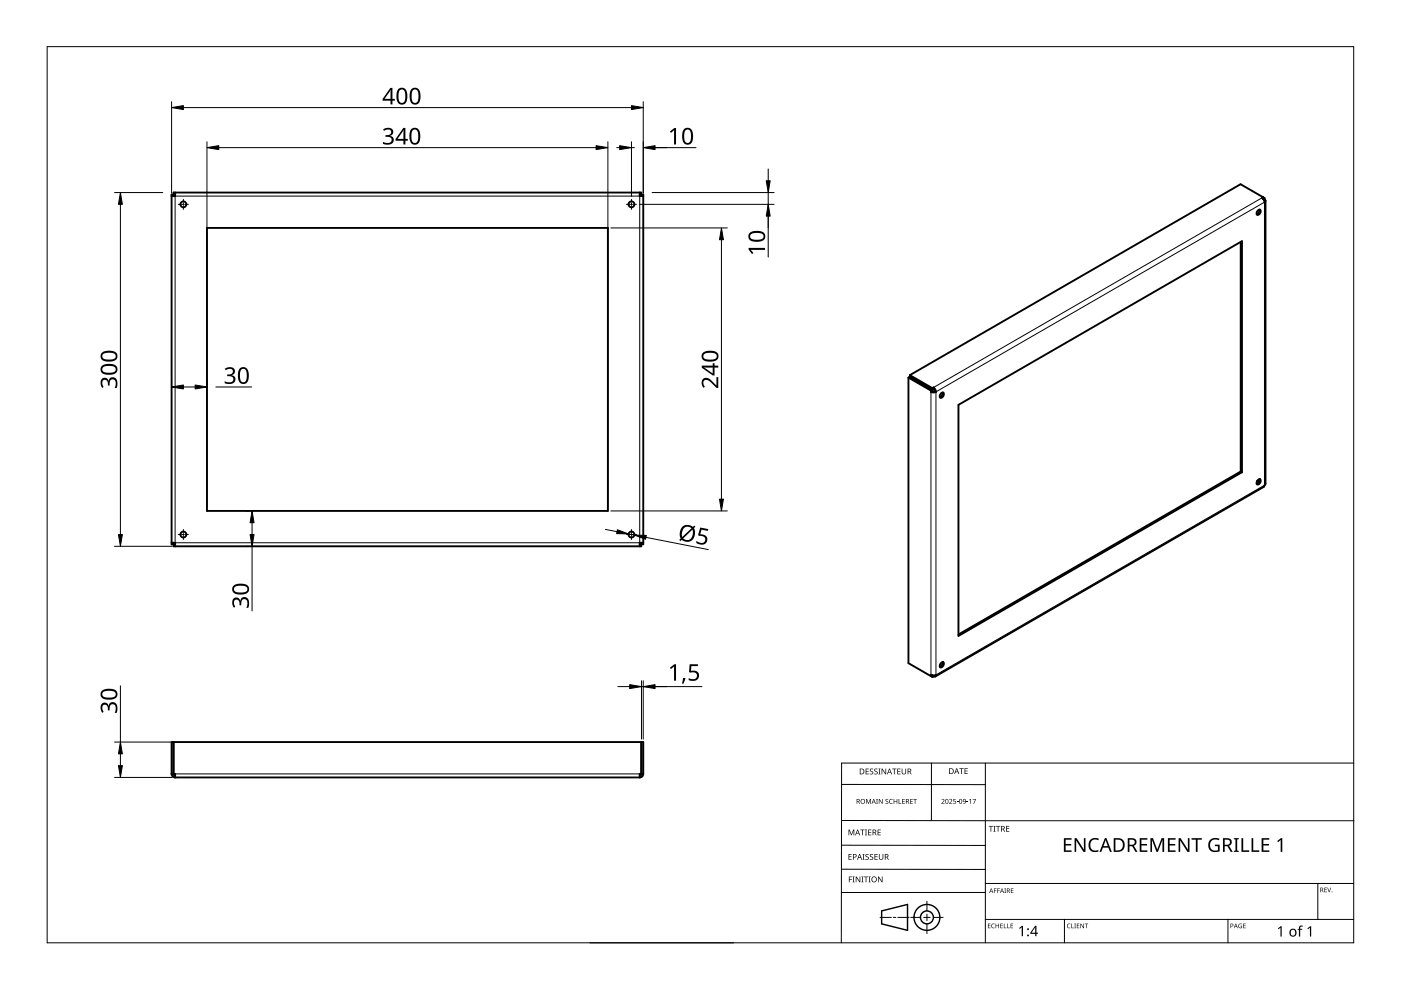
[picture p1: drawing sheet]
<svg xmlns="http://www.w3.org/2000/svg" width="297mm" height="210mm" viewBox="0 0 297 210" stroke-linecap="round" stroke-linejoin="round" font-family="sans-serif">
<g fill="none" stroke="#000" stroke-width=".4">
<path d="M36.8 41.6v-.3h-.4v74.1h.4v-.3M37.1 41.2h-.3v-.4h99.2v.4h-.4M37.1 40.8v.8h-.7M43.9 48.3h85v60h-85zM135.6 40.8v.8h.8M136 41.6v-.3h.4v74.1h-.4v-.3M263.1 51.3v48.7M266.7 44.6l.5-.1a.72 .72 0 0 1-.7 1.1 .7 .7 0 0 1 .2-1zM267 44.4l-.1 .6-.5 .4M267.8 42.1v-.3l-.2 .1 .3 .4 .2 .6 .2-.3-.2-.3M267.8 42.1h.1M267.8 42.1v.1"/>
<path d="M268.1 42.3h-.2M268.1 42v.3M268.1 42l-.3 .1M268.1 42l-5.1-2.9-70.1 40.4M268.3 42.6v60l-.2 .5-69.8 40.3M192.9 79.5l4.8 2.8M192.9 79.5v.3l4.8 2.8M192.6 80.1l.3-.2 4.7 2.8M192.6 80.1l4.8 2.7M192.6 80.1v60.5l5.1 2.9M197.4 82.8v.3M197.4 83.1l.5 .1 .5-.1"/>
<path d="M197.6 82.7v.2M197.6 82.7l-.2 .1M197.6 82.9l-.2 .2M197.7 82.3v.3M197.9 82.2v.3M197.9 82.5l-.2 .1M197.9 82.2l-.2 .1M197.9 82.2l.4 .4 .1 .5M197.9 82.5l.3 .4M198.2 82.9h-.6M198.2 82.9l.2 .2M199.6 83.4l.4-.1a.72 .72 0 0 1-.6 1 .7 .7 0 0 1 .2-.9z"/>
<path d="M199.8 83.2l-.1 .6-.4 .4M203.2 85.8l60.1-34.7v49l-60.1 34.7zM263.1 100l-59.9 34.5M263.1 100l.2 .1M36.4 115.1h.7v.7M37.1 115.5h-.3v.3h99.2v-.3h-.4M136.4 115.1h-.8v.7M266.5 102l.4 .2M266.6 102l.3 .2M266.7 101.7l.5-.1a.72 .72 0 0 1-.7 1.1 .7 .7 0 0 1 .2-1zM267 101.6l-.1 .6-.5 .4M36.8 157.3v6.8l.3 .4"/>
<path d="M36.8 157.3v6.8M136 157.3v6.8M136 157.3v6.8l-.4 .4M197.6 143.2l-.2 .2v-.3l.5 .1 .5-.1-.1 .3h-.4M197.6 143.2h.1M197.6 143.2l.1 .3M197.7 143.2h.1M197.9 143.4l-.2 .1M197.9 143.2v.2M199.6 140.5l.4-.1a.72 .72 0 0 1-.6 1.1 .7 .7 0 0 1 .2-1zM199.8 140.4l-.1 .6-.4 .4M36.4 164.1a.75 .75 0 0 0 .7 .7"/>
<path d="M36.4 164.1v-6.8h100v6.8M36.4 164.1h.7v.7M37.1 164.8h98.5M136.4 164.1a.75 .75 0 0 1-.8 .7M136.4 164.1h-.8v.7"/>
<circle cx="38.9" cy="43.3" r=".63"/>
<circle cx="133.9" cy="43.3" r=".63"/>
<circle cx="38.9" cy="113.3" r=".63"/>
<circle cx="133.9" cy="113.3" r=".63"/>
</g>
<path d="M37.1 41.6h98.5v73.5h-98.5zM267.6 41.9l-69.7 40.3M197.4 83.1v60M198.4 83.1l69.7-40.2v60l-69.7 40.2zM37.1 164.1h98.5" fill="none" stroke="#000" stroke-width=".21"/>
<path d="M10 9.9h277v190h-277z" fill="none" stroke="#000" stroke-width=".21"/>
<g fill="none" stroke="#000" stroke-width=".21">
<path d="M178.4 179.2l30.5 .1M178.4 166.3l30.5 .1M178.5 174h108.6M197.5 161.8v12.2M208.9 161.8v38.1M287 161.8h-108.6v38.1M125.1 199.9h30.5M178.4 184.3h30.5M186.6 194.5h2.4M189.4 194.5h.5M190.4 194.5h2.4M193.1 194.5h2.1"/>
<path d="M195.8 194.5h1.4M196.5 191.1v2M196.5 193.8v1.4M196.5 195.9v2M197.9 194.5h2.1M208.9 189.2h-30.5M208.9 187.3h78.1M208.9 194.9h78.1M225.7 194.9v5M260.4 194.9v5M279.4 187.3v7.6"/>
</g>
<g fill="none" stroke="#000" stroke-width=".3">
<path d="M186.9 193.1l5.5-1.3v5.5l-5.5-1.4z"/>
<circle cx="196.5" cy="194.5" r="1.37"/>
<circle cx="196.5" cy="194.5" r="2.74"/>
</g>
<g fill="#000">
<path d="M179.9 175.9h.2l.4 1 .4-1h.2v1.2h-.1v-1.1l-.4 1.1h-.2l-.4-1.1 .1 1.1h-.2zM182.4 175.9h.9v.1h-.4v1.1h-.1v-1.1h-.4zM183.4 175.9h.4l-.1 .1v1l.1 .1h-.4l.1-.1v-1zM183.6 169.4h.2l.3 .8 .4-.8h.2v1h-.2v-.9l-.4 .9-.4-.9 .1 .9h-.2zM183.5 163h.7v.1h-.5v.4h.5v.1h-.5v.4h.5v.2h-.7zM184.1 175.9h.6v.1h-.5v.4h.5v.1h-.5v.5h.5v.1h-.6zM184.5 163.1l.4-.2 .2 .1v.1a.25 .25 0 0 0-.4-.1 .25 .25 0 0 0 0 .4 .4 .4 0 0 1 .5 .3 .4 .4 0 0 1-.3 .5 .4 .4 0 0 1-.5-.2h.1a.27 .27 0 0 0 .4 .1 .27 .27 0 0 0-.1-.4l-.3-.3zM185.4 163.1l.4-.2 .3 .1-.1 .1a.25 .25 0 0 0-.4-.1 .25 .25 0 0 0 0 .4 .4 .4 0 0 1 .5 .3 .4 .4 0 0 1-.3 .5 .4 .4 0 0 1-.5-.2h.1a.27 .27 0 0 0 .4 .1 .27 .27 0 0 0 0-.4l-.4-.3zM185.8 169.4h.3l-.1 .1v.8l.1 .1h-.3l.1-.1zM186.2 163h.5l-.2 .1v1l.2 .1h-.5l.2-.1v-1zM186.1 175.9h.6v.1h-.5v.4h.5v.1h-.5v.5h.5v.1h-.6zM186.3 169.4h.2l.5 .8v-.8h.1v1h-.1l-.6-.8v.8h-.1z"/>
<path d="M186.9 163h.2l.6 1v-1h.2v1.2h-.2l-.6-1v1h-.2zM187.8 169.5l.3-.1h.2v.2a.25 .25 0 0 0-.3-.1 .25 .25 0 0 0-.1 .3 .25 .25 0 0 0 .3 .1 .32 .32 0 0 1 0 .5 .32 .32 0 0 1-.5-.1 .25 .25 0 0 0 .4 .1 .25 .25 0 0 0 0-.4l-.3-.2zM188.6 169.5l.4-.1h.3l-.1 .2a.41 .41 0 0 0-.6 .3 .41 .41 0 0 0 .6 .4 .48 .48 0 0 1-.6-.1 .48 .48 0 0 1 0-.7zM189.1 163h1v.1h-.4v1.1h-.2v-1.1h-.4zM189.5 169.4h.1v.4h.5v-.4h.1v1h-.1v-.5h-.5v.5h-.1zM190.5 169.4h.2v.9h.4v.1h-.6zM190.2 163h.7v.1h-.5v.4h.5v.1h-.5v.4h.5v.2h-.7zM191.3 169.4h.5v.1h-.4v.3h.4v.1h-.4v.4h.4v.1h-.5zM191.2 163h.1v.8a.32 .32 0 0 0 .3 .3 .32 .32 0 0 0 .4-.4v-.7h.1v.7a.47 .47 0 0 1-.5 .5 .47 .47 0 0 1-.4-.5zM193 169.4h.5v.1h-.4v.3h.4v.1h-.4v.4h.4v.1h-.5zM193.6 169.4h.8v.1h-.3v.9h-.2v-.9h-.3zM199.6 169.5a.37 .37 0 0 1 .6 0 .37 .37 0 0 1-.2 .6l-.2 .2h.5v.1h-.7l.3-.4a.27 .27 0 0 0 .2-.3 .27 .27 0 0 0-.4-.1z"/>
<path d="M201.2 169.5a.37 .37 0 0 1 .6 0 .37 .37 0 0 1-.2 .6l-.2 .2h.5v.1h-.7l.3-.4a.27 .27 0 0 0 .3-.3 .27 .27 0 0 0-.5-.1zM202.1 169.4h.5v.1h-.4v.3a.34 .34 0 0 1 .5 .2 .34 .34 0 0 1-.2 .4 .34 .34 0 0 1-.4-.1 .29 .29 0 0 0 .4 0 .29 .29 0 0 0 0-.4 .29 .29 0 0 0-.4 0zM202.9 170l.3 .1zM203.4 162.9h.9v.1h-.4v1.1h-.1v-1.1h-.4zM204.9 170l.4 .1zM204.5 162.9h.7v.1h-.5v.4h.4v.1h-.4v.5h.5v.1h-.7zM205.5 169.6l.4-.2v1h-.2v-.9zM206.2 169.4h.7l-.4 1h-.1l.4-.9h-.6zM209.6 175.1h.9v.2h-.3v1h-.2v-1h-.4zM210.6 175.1h.5l-.2 .1v1l.2 .1h-.5l.2-.1v-1zM211.2 175.1h.9v.2h-.4v1h-.2v-1h-.3zM213.3 175.1h.7v.2h-.5v.3h.5v.2h-.5v.4h.5v.1h-.7z"/>
<path d="M231.2 178.1a1.63 1.63 0 0 1 1.8-.3l-.2 .3a1.14 1.14 0 0 0-1.4 .2 1.14 1.14 0 0 0-.2 1.4 1.11 1.11 0 0 0 1.7 .5v.3a1.52 1.52 0 0 1-1.9-.5 1.52 1.52 0 0 1 .2-1.9zM256.6 178.1a1.87 1.87 0 0 1 2-.3l-.2 .4a1.2 1.2 0 0 0-1.8 .9 1.2 1.2 0 0 0 1.6 1.2v-.9h-.6v-.3h1v1.4a1.59 1.59 0 0 1-2.4-.8v-.2a1.66 1.66 0 0 1 .4-1.4zM180 185.8h.7v.2h-.6v.4h.5v.1h-.5v.6h-.1zM179.9 181.1h.7v.1h-.5v.4h.4v.1h-.4v.5h.5v.1h-.7zM180.8 185.8h.4l-.1 .2v.9l.1 .2h-.4l.1-.2v-.9zM181.4 185.8h.2l.7 1.1v-1.1h.1v1.3h-.2l-.6-1v1h-.2zM182.6 185.8h.5l-.2 .2v.9l.2 .2h-.5l.2-.2v-.9zM182.9 181.1h.4l-.1 .1v1l.1 .1h-.4l.1-.1v-1zM183.2 185.8h.9v.2h-.4v1.1h-.2v-1.1h-.3zM183.5 181.2l.5-.1h.2v.2a.25 .25 0 0 0-.4-.1 .25 .25 0 0 0 0 .4 .4 .4 0 0 1 .4 .3 .4 .4 0 0 1-.2 .4 .4 .4 0 0 1-.5-.2 .27 .27 0 0 0 .5 .1 .27 .27 0 0 0-.1-.4l-.4-.3zM184.2 185.8h.4l-.1 .2v.9l.1 .2h-.4l.1-.2v-.9zM184.5 181.2l.4-.1h.2v.2a.25 .25 0 0 0-.4-.1 .25 .25 0 0 0 0 .4 .4 .4 0 0 1 .5 .3 .4 .4 0 0 1-.3 .4 .4 .4 0 0 1-.5-.2h.1a.27 .27 0 0 0 .4 .1 .27 .27 0 0 0-.1-.4l-.3-.3z"/>
<path d="M185.4 181.1h.7v.1h-.5v.4h.5v.1h-.5v.5h.5v.1h-.7zM186.2 185.8h.1l.7 1.1v-1.1h.1v1.3h-.2l-.6-1v1h-.1zM186.3 181.1h.2v.8a.32 .32 0 0 0 .3 .3 .32 .32 0 0 0 .3-.3v-.8h.2v.8a.47 .47 0 0 1-.5 .4 .47 .47 0 0 1-.5-.4zM209.5 195.8h.5l-.4 .1v.3h.4l-.4 .1v.4l.4 .1h-.5zM210.3 196l.3-.2 .3 .1v.1a.39 .39 0 0 0-.6 .3 .39 .39 0 0 0 .6 .4 .46 .46 0 0 1-.7-.1 .46 .46 0 0 1 .1-.6zM210.7 188.4h.6l-.4 .1v.3h.4l-.4 .1v.4h-.2zM211.4 188.4h.6l-.4 .1v.3h.4l-.4 .1v.4h-.2zM211.1 195.8h.1v.4h.5v-.4h.1v1h-.1v-.5h-.5v.5h-.1zM212.1 195.8h.5l-.4 .1v.3h.4l-.4 .1v.4l.4 .1h-.5zM212.8 195.8h.2v.9l.4 .1h-.6zM212.9 188.4h.4l-.1 .1 .1 .8h-.4l.2-.1zM213.6 195.8h.1v.9l.4 .1h-.5z"/>
<path d="M214.3 195.8h.5l-.4 .1v.3h.4l-.4 .1v.4l.4 .1h-.5zM214.3 188.4h.6l-.5 .1v.3h.4l-.4 .1v.3l.5 .1h-.6zM216.1 196.8l.6-.5h.2v2.2h-.3v-1.9l-.4 .3zM226.3 196l.4-.2 .3 .1-.1 .1a.39 .39 0 0 0-.6 .3 .39 .39 0 0 0 .6 .4 .46 .46 0 0 1-.6-.1 .46 .46 0 0 1 0-.6zM227.1 195.8h.2v.9l.4 .1h-.6zM225.6 177.7h1.6v.3h-1.3v.9h1.2v.4h-1.2v1h1.3v.3h-1.6zM227.8 195.8h.3l-.1 .1 .1 .9h-.3l.1-.1zM228.3 195.8h.5l-.4 .1v.3h.4l-.4 .1v.4l.4 .1h-.5zM229.1 195.8h.1l.5 .8v-.8h.1v1h-.1l-.5-.8v.8h-.1zM227.8 177.7h.5l1.5 2.4v-2.4h.3v2.9h-.4l-1.5-2.4v2.4h-.4zM230 195.8h.7l-.3 .1v.9h-.1v-.9zM241.6 177.7h1.7v.3h-1.3v.9h1.2v.4h-1.2v1h1.3v.3h-1.7z"/>
<path d="M243.9 177.7h.6l.9 2.4 .9-2.4h.5v2.9h-.3v-2.5l-1 2.5h-.3l-1-2.5 .1 2.5h-.4zM247.6 177.7h1.6v.3h-1.2v.9h1.2v.4h-1.2v1h1.2v.3h-1.6zM249.9 177.7h.4l1.6 2.4v-2.4h.3v2.9h-.4l-1.6-2.4v2.4h-.3zM252.6 177.7h2.2v.3h-.9v2.6h-.4v-2.6h-.9zM261.6 177.7h1v.2l-.3 .1v2.3l.3 .1v.2h-1v-.2l.3-.1v-2.3l-.3-.1zM262.7 196l.6-.1-.1 .1a.4 .4 0 0 0-.5 .3 .4 .4 0 0 0 .5 .4v-.3l-.2-.1h.3v.5a.53 .53 0 0 1-.7-.1 .53 .53 0 0 1 .1-.7zM263.2 177.7h.4v2.6h1.3v.3h-1.7zM263.6 195.8h.5l-.4 .1v.3h.4l-.4 .1v.4l.4 .1h-.5zM265.4 177.7h.3v2.6h1.3v.3h-1.6zM267.5 177.7h1.6v.3h-1.2v.9h1.1v.4h-1.1v1h1.2v.3h-1.6zM270.9 196.8l.6-.4h.2v2.2h-.2v-1.9l-.4 .3zM270.8 178.3l.8-.6h.3v2.9h-.4v-2.5l-.5 .5z"/>
<path d="M275.5 196.4l.7-.1v.2h-.4l-.1 .2v.2h.4v.2h-.4v1.5h-.3v-1.5h-.3l.3-.2zM277.2 196.8l.6-.4h.2v2.2h-.3v-1.9l-.4 .3zM280.8 188.2h.5l-.4 .1v.3h.4l-.4 .1v.4l.4 .1h-.5zM281.4 188.2h.1l.3 .8 .3-.8h.1l-.3 1h-.1z"/>
<path d="M181.6 169.4h.3a.29 .29 0 0 1 .4 .2 .29 .29 0 0 1-.2 .4l.3 .4h-.2l-.2-.4h-.2v.4h-.2zM181.8 169.5v.4h.1a.2 .2 0 0 0 .2-.2 .2 .2 0 0 0-.2-.2z"/>
<path d="M181.8 175.9h.1l.5 1.2h-.2l-.1-.4h-.5l-.2 .4h-.1zM181.8 176l-.2 .6h.4z"/>
<path d="M182.3 163h.4a.61 .61 0 0 1 .6 .6 .61 .61 0 0 1-.7 .6h-.3zM182.4 163.1v.9h.2a.48 .48 0 0 0 .5-.4 .48 .48 0 0 0-.5-.5z"/>
<path d="M182.4 169.9a.51 .51 0 0 1 1 0 .51 .51 0 0 1-1 0zM182.6 169.9a.4 .4 0 0 0 .8 0 .4 .4 0 0 0-.8 0z"/>
<path d="M185 175.9h.3a.35 .35 0 0 1 .5 .2 .35 .35 0 0 1-.3 .5l.4 .5h-.2l-.3-.5h-.2v.5h-.2zM185.2 176v.5h.1a.23 .23 0 0 0 .3-.3 .23 .23 0 0 0-.3-.2z"/>
<path d="M185.2 169.4l.5 1-.3-.3h-.4l-.2 .3zM185.2 169.5l-.1 .5h.3z"/>
<path d="M188.5 163h.2l.4 1.2h-.1l-.2-.4h-.5l-.1 .4h-.2zM188.6 163.1l-.2 .6h.4z"/>
<path d="M192.1 169.4h.3a.29 .29 0 0 1 .3 .2 .29 .29 0 0 1-.2 .4l.3 .4h-.1l-.3-.4h-.2v.4h-.1zM192.2 169.5v.4h.2a.2 .2 0 0 0 .2-.2 .2 .2 0 0 0-.3-.2z"/>
<path d="M192.4 163h.4a.35 .35 0 0 1 .4 .2 .35 .35 0 0 1-.2 .4l.3 .6h-.2l-.3-.5h-.2v.5h-.2zM192.6 163.1v.4h.2a.23 .23 0 0 0 .3-.2 .23 .23 0 0 0-.3-.2z"/>
<path d="M200.5 169.5l.4-.1 .2 .2v.5l-.2 .3h-.3l-.2-.2zM200.6 169.6v.1a.37 .37 0 0 0-.1 .4 .37 .37 0 0 0 .4 .2 .4 .4 0 0 0 .1-.5 .4 .4 0 0 0-.4-.2z"/>
<path d="M201.2 162.9h.4a.61 .61 0 0 1 .6 .6 .61 .61 0 0 1-.6 .6h-.4zM201.4 163v1h.1a.48 .48 0 0 0 .5-.5 .48 .48 0 0 0-.4-.5z"/>
<path d="M202.8 162.9h.1l.5 1.2h-.2l-.1-.4h-.5l-.1 .4h-.2zM202.8 163l-.1 .6h.3z"/>
<path d="M203.5 169.5l.3-.1 .2 .2v.5l-.2 .3h-.3l-.1-.2zM203.5 169.6v.1a.37 .37 0 0 0-.1 .4 .37 .37 0 0 0 .4 .2 .4 .4 0 0 0 .1-.5 .4 .4 0 0 0-.4-.2z"/>
<path d="M204.2 169.5a.49 .49 0 0 1 .6 .4 .49 .49 0 0 1-.4 .5l-.2-.1h.4l.1-.4a.32 .32 0 0 1-.5 .1 .32 .32 0 0 1 0-.5zM204.3 169.7a.22 .22 0 0 0 .4 0 .22 .22 0 0 0-.4 0z"/>
<path d="M212.3 175.1h.3a.35 .35 0 0 1 .4 .3 .35 .35 0 0 1-.2 .4l.3 .5h-.2l-.3-.5h-.2v.5h-.1zM212.4 175.2v.5h.2a.23 .23 0 0 0 .3-.2 .23 .23 0 0 0-.3-.3z"/>
<path d="M236.1 177.7h.9a1.46 1.46 0 0 1 1.5 1.5 1.46 1.46 0 0 1-1.6 1.4h-.8zM236.5 178v2.3h.4a1.14 1.14 0 0 0 1.2-1.1 1.14 1.14 0 0 0-1.1-1.2z"/>
<path d="M239.1 177.7h.8a.84 .84 0 0 1 1 .6 .84 .84 0 0 1-.5 1l.8 1.3h-.4l-.8-1.2h-.5v1.2h-.4zM239.5 178v1.1h.4a.56 .56 0 0 0 .7-.5 .56 .56 0 0 0-.7-.6z"/>
<path d="M259.3 177.7h.8a.84 .84 0 0 1 1 .6 .84 .84 0 0 1-.5 1l.8 1.3h-.5l-.7-1.2h-.5v1.2h-.4zM259.7 178v1.1h.4a.56 .56 0 0 0 .7-.5 .56 .56 0 0 0-.7-.6z"/>
<path d="M180.8 181.1h.4a.41 .41 0 0 1 .4 .5 .41 .41 0 0 1-.6 .2v.5h-.2zM181 181.2v.5a.29 .29 0 0 0 .5-.3 .29 .29 0 0 0-.5-.2z"/>
<path d="M182.2 181.1h.1l.5 1.2h-.2l-.1-.4h-.5l-.1 .4h-.2zM182.3 181.2l-.2 .6h.3z"/>
<path d="M184.7 186.5a.61 .61 0 0 1 1.2 0 .61 .61 0 0 1-1.2 0zM184.9 186.5a.45 .45 0 0 0 .9 0 .45 .45 0 0 0-.9 0z"/>
<path d="M187.6 181.1h.3a.35 .35 0 0 1 .5 .2 .35 .35 0 0 1-.3 .4l.4 .6h-.2l-.3-.5h-.3v.5h-.1zM187.7 181.2v.5h.2a.23 .23 0 0 0 .3-.3 .23 .23 0 0 0-.3-.2z"/>
<path d="M210.1 188.4l.5 .9-.2-.3h-.4l-.3 .3zM210.2 188.5l-.2 .4h.3z"/>
<path d="M212.4 188.4l.5 .9-.3-.3h-.3l-.3 .3zM212.4 188.5l-.1 .4h.3z"/>
<path d="M213.5 188.4h.2a.28 .28 0 0 1 .4 .2 .28 .28 0 0 1-.2 .3l.3 .4-.4-.4h-.2v.4h-.1zM213.6 188.5v.3h.1a.19 .19 0 0 0 .3-.2 .19 .19 0 0 0-.3-.1z"/>
<path d="M219.5 196.3h.2v1.5h.4v.2h-.4v.5h-.2v-.5h-1.1v-.2zM219.5 196.6l-.8 1.2h.8z"/>
<path d="M234.3 177.7h.3l1.1 2.9h-.4l-.3-.9h-1.2l-.3 .9h-.4zM234.4 178.1l-.4 1.3h.9z"/>
<path d="M260.9 195.8h.2a.32 .32 0 0 1 .4 .4 .32 .32 0 0 1-.5 .2v.4h-.1zM261 195.9v.4a.24 .24 0 0 0 .4-.2 .24 .24 0 0 0-.4-.2z"/>
<path d="M262 195.8l.4 1-.2-.3h-.4l-.2 .3zM262 196l-.1 .4h.3z"/>
<path d="M273.6 197.1a.82 .82 0 0 1 1.2 .1 .82 .82 0 0 1-.2 1.2 .82 .82 0 0 1-1.2-.4zM273.8 197.2a.6 .6 0 0 0-.1 .8 .6 .6 0 0 0 .8 .2l.1-.3a.53 .53 0 0 0-.1-.6 .53 .53 0 0 0-.7-.1z"/>
<path d="M279.9 188.2h.3a.28 .28 0 0 1 .3 .2 .28 .28 0 0 1-.1 .3l.2 .5-.3-.4h-.2v.4h-.2zM280.1 188.3v.4h.1a.19 .19 0 0 0 .2-.2 .19 .19 0 0 0-.2-.2z"/>
<circle cx="218" cy="198.3" r=".2"/>
<circle cx="218" cy="197" r=".2"/>
<circle cx="282.4" cy="189.1" r=".09"/>
</g>
<g fill="none" stroke="#000" stroke-width=".21">
<path d="M37.8 43.3h.6M38.7 43.3h.4M38.9 42.3v.6M38.9 43.1v.4M38.9 43.8v.6M39.3 43.3h.6M132.8 43.3h.6M133.7 43.3h.4M133.9 42.3v.6M133.9 43.1v.4M133.9 43.8v.6M134.3 43.3h.6"/>
<path d="M37.8 113.3h.6M38.7 113.3h.4M38.9 112.3v.6M38.9 113.1v.4M38.9 113.8v.6M39.3 113.3h.6M132.8 113.3h.6M133.7 113.3h.4M133.9 112.3v.6M133.9 113.1v.4M133.9 113.8v.6M134.3 113.3h.6"/>
</g>
<g fill="none" stroke="#000" stroke-width=".21">
<path d="M36.4 21.6v19.4M38.9 22.8h95M43.9 30.1v77.6M46.4 31.3h80M128.9 30.1v77.6M130.8 31.3h.6M133.9 31.3h.6M133.9 30.1v11.5M136.4 21.6v19.4M138.3 31.3h9.3M162.9 35.8v2.5M24.3 40.8h10.2"/>
<path d="M25.5 43.3v70M129.5 48.3h24.7M135.6 43.3h28.5M138.3 40.8h25.8M153 50.8v55M162.9 40.8v13.7M36.4 80.8v.6M38.9 82h2.5M45.8 82h7.6M24.3 115.8h12.2M52.2 115.8h.6M52.2 108.3h.6"/>
<path d="M53.4 110.8v2.5M53.4 115.8v13.7M128.4 112.2l2.4 .5M129.5 108.3h24.7M133.3 113.2l1.2 .2M136.9 113.9l13.3 2.6M24.3 157.3h11.9M25.5 145.4v11.9M25.5 159.8v2.5M131 145.6h2.5M136 144.3v12.4M136 145.6h12.8"/>
<path d="M136.4 144.3v12.4M24.3 164.8h12.2"/>
</g>
<g fill="#000" stroke="#000" stroke-width=".21">
<path d="M36.4 22.8l2.5-.4v.8zM43.9 31.3l2.5-.4v.8zM126.4 30.9l2.5 .4-2.5 .4zM131.4 30.9l2.5 .4-2.5 .4zM133.9 22.4l2.5 .4-2.5 .4zM136.4 31.3l2.5-.4v.8zM162.5 38.3h.8l-.4 2.5zM25.5 40.8l.4 2.5h-.8zM153 48.3l.4 2.5h-.9zM162.9 43.3l.4 2.5h-.8zM36.4 82l2.5-.4v.9zM41.4 81.6l2.5 .4-2.5 .5z"/>
<path d="M25.1 113.3h.8l-.4 2.5zM53.4 108.3l.5 2.5h-.9zM53 113.3h.9l-.5 2.5zM130.9 112.3l2.4 .9-2.6-.1zM134.5 113.4l2.5 .1-.1 .8zM152.5 105.8h.9l-.4 2.5zM25.5 157.3l.4 2.5h-.8zM133.5 145.2l2.5 .4-2.5 .4zM136.4 145.6l2.5-.4v.8zM25.1 162.3h.8l-.4 2.5z"/>
</g>
<g fill="#000">
<path d="M81.2 27.5a1.25 1.25 0 0 1 1.3-.5 1.25 1.25 0 0 1 .9 1 .85 .85 0 0 1-.7 .8 .93 .93 0 0 1 .8 1 .93 .93 0 0 1-1 .9l-1.3-.2v-.4a1.24 1.24 0 0 0 1.8-.3 .71 .71 0 0 0-.9-.8h-.4v-.4a.81 .81 0 0 0 .9 0 .81 .81 0 0 0 .3-.8 1.02 1.02 0 0 0-1.5-.1zM142 27.9l1-.8h.3v3.5h-.4v-3l-.6 .6zM158.7 52.6h3.5v.4h-3l.5 .6-.2 .3-.8-1zM47.6 78.2a1.25 1.25 0 0 1 1.3-.4 1.25 1.25 0 0 1 .9 .9 .85 .85 0 0 1-.7 .9 .93 .93 0 0 1 .8 1 .93 .93 0 0 1-1 .8l-1.3-.2v-.4a1.24 1.24 0 0 0 1.9-.3 .71 .71 0 0 0-1-.7h-.3v-.4a.81 .81 0 0 0 .8-.1 .81 .81 0 0 0 .3-.8 1.02 1.02 0 0 0-1.4 0zM149 80.4a1.5 1.5 0 0 1 2.2 .6l.7 .7v-1.7h.4v2.3h-.4l-1.1-1.1a.98 .98 0 0 0-1.6-.3l-.1 .5 .4 .6-.3 .2a1.46 1.46 0 0 1-.2-1.8zM21.6 80.4a.85 .85 0 0 1 .8-.3 .85 .85 0 0 1 .6 .7 .93 .93 0 0 1 1.1-.8 .93 .93 0 0 1 .8 1l-.2 1.3h-.4a1.24 1.24 0 0 0-.3-1.9 .71 .71 0 0 0-.8 1v.3h-.3a.81 .81 0 0 0-.1-.8 .81 .81 0 0 0-.8-.3 1.02 1.02 0 0 0 0 1.4l-.3 .3a1.65 1.65 0 0 1-.1-1.9zM148.5 111.8l1.7 .4-.1 .4-1.4-.3-.2 1a1.17 1.17 0 0 1 1.5 1.3 1.17 1.17 0 0 1-1.8 .8l-.6-.3 .1-.4a1.03 1.03 0 0 0 1.8-.2 .93 .93 0 0 0-1.3-.9l-.2-.2zM49.5 127a.85 .85 0 0 1 .8-.3 .85 .85 0 0 1 .7 .7 .93 .93 0 0 1 1-.8 .93 .93 0 0 1 .8 1l-.2 1.3h-.4a1.24 1.24 0 0 0-.3-1.9 .71 .71 0 0 0-.7 1v.3h-.4a.81 .81 0 0 0-.1-.8 .81 .81 0 0 0-.8-.3 1.02 1.02 0 0 0 0 1.4l-.3 .3a1.65 1.65 0 0 1-.1-1.9zM21.6 149.3a.85 .85 0 0 1 .8-.3 .85 .85 0 0 1 .6 .7 .93 .93 0 0 1 1.1-.9 .93 .93 0 0 1 .8 1.1l-.2 1.3h-.4a1.24 1.24 0 0 0-.3-1.9 .71 .71 0 0 0-.8 1v.3h-.3a.81 .81 0 0 0-.1-.8 .81 .81 0 0 0-.8-.3 1.02 1.02 0 0 0 0 1.4l-.3 .2a1.65 1.65 0 0 1-.1-1.8zM142 141.6l1-.8h.3v3.5h-.4v-3l-.6 .6zM144.8 143.8h.5l-.4 1.2h-.3zM146.2 140.8h1.8v.4h-1.4l-.1 1a1.17 1.17 0 0 1 1.7 1 1.17 1.17 0 0 1-1.6 1.2l-.6-.2v-.4a1.03 1.03 0 0 0 1.1 .3 1.03 1.03 0 0 0 .7-.8 .93 .93 0 0 0-1.5-.7l-.2-.1z"/>
<path d="M82.8 18.6h.4v2.4h.5v.3h-.5v.8h-.4v-.8h-1.7v-.3zM82.8 19.1l-1.3 1.9h1.3z"/>
<path d="M84.5 18.8a1.16 1.16 0 0 1 1.3 0 1.16 1.16 0 0 1 .5 1.2 1.68 1.68 0 0 1-1 2.2 1.27 1.27 0 0 1-1.2-1.6l.1-1.2zM84.8 19.2a2.16 2.16 0 0 0 .2 2.6 .82 .82 0 0 0 .9-1.1 1.35 1.35 0 0 0-.7-1.7z"/>
<path d="M85.5 27.1h.5v2.4h.5v.3h-.5v.8h-.5v-.8h-1.6v-.3zM85.5 27.6l-1.2 1.9h1.2z"/>
<path d="M87.2 27.3a1.16 1.16 0 0 1 1.4 0 1.16 1.16 0 0 1 .5 1.2 1.69 1.69 0 0 1-1 2.2 1.27 1.27 0 0 1-1.3-1.6l.1-1zM87.5 27.6a2.16 2.16 0 0 0 .3 2.7 .82 .82 0 0 0 .9-1.1 1.35 1.35 0 0 0-.7-1.7z"/>
<path d="M87.3 18.8a1.16 1.16 0 0 1 1.3 0 1.16 1.16 0 0 1 .5 1.2 1.69 1.69 0 0 1-1 2.2 1.27 1.27 0 0 1-1.3-1.6l.2-1.2zM87.5 19.2a2.16 2.16 0 0 0 .3 2.6 .82 .82 0 0 0 .9-1.1 1.35 1.35 0 0 0-.7-1.7z"/>
<path d="M145.1 27.3a1.16 1.16 0 0 1 1.3 0 1.16 1.16 0 0 1 .5 1.2 1.69 1.69 0 0 1-1 2.2 1.27 1.27 0 0 1-1.3-1.6l.1-1.2zM145.3 27.6a2.16 2.16 0 0 0 .3 2.7 .82 .82 0 0 0 .9-1.1 1.35 1.35 0 0 0-.7-1.7z"/>
<path d="M158.9 49.4a2.6 2.6 0 0 1 3.2 .2 1.22 1.22 0 0 1-.2 1.3 1.22 1.22 0 0 1-1.2 .4 1.53 1.53 0 0 1-2-1zM159.2 49.7a.75 .75 0 0 0 0 .9 .75 .75 0 0 0 .9 .2h1a.69 .69 0 0 0 .8-.7 .69 .69 0 0 0-.8-.7h-1.3z"/>
<path d="M21.6 77.6a2.6 2.6 0 0 1 3.2 .2 1.22 1.22 0 0 1-.2 1.3 1.22 1.22 0 0 1-1.3 .4 1.53 1.53 0 0 1-2-1zM21.9 77.9a.75 .75 0 0 0 0 .9 .75 .75 0 0 0 .9 .2h1a.69 .69 0 0 0 .7-.7 .69 .69 0 0 0-.7-.7h-1.3z"/>
<path d="M21.6 74.8a2.6 2.6 0 0 1 3.2 .2 1.22 1.22 0 0 1-.2 1.3 1.22 1.22 0 0 1-1.3 .4 1.53 1.53 0 0 1-2-1zM21.9 75.1a.75 .75 0 0 0 0 .9 .75 .75 0 0 0 .9 .2h1a.69 .69 0 0 0 .7-.7 .69 .69 0 0 0-.7-.7h-1.3z"/>
<path d="M50.9 78.1a1.16 1.16 0 0 1 1.3-.1 1.16 1.16 0 0 1 .5 1.2 1.69 1.69 0 0 1-1 2.2 1.27 1.27 0 0 1-1.3-1.6l.1-1.1zM51.1 78.4a2.16 2.16 0 0 0 .3 2.6 .82 .82 0 0 0 .9-1 1.35 1.35 0 0 0-.7-1.8z"/>
<path d="M149 74.8a2.59 2.59 0 0 1 3.2 .2 1.22 1.22 0 0 1-.2 1.3 1.22 1.22 0 0 1-1.2 .4 1.53 1.53 0 0 1-2-1zM149.3 75.1a.75 .75 0 0 0 0 .9 .75 .75 0 0 0 .9 .2h1a.69 .69 0 0 0 .8-.7 .69 .69 0 0 0-.8-.7h-1.3z"/>
<path d="M148.8 77.5h2.3v-.5h.4v.5h.8v.4h-.8v1.7h-.4l-2.3-1.6zM149.2 77.9l1.9 1.3v-1.3z"/>
<path d="M144.7 111.7l.7-.4a1.92 1.92 0 0 1 1.5 .4l.3-.3 .2 .3-.3 .3a1.81 1.81 0 0 1-.1 2.3 1.81 1.81 0 0 1-2.3 .3l-.1-.2-.3 .3-.3-.2 .3-.3-.2-.6 .1-1zM144.8 114.2a1.23 1.23 0 0 0 1.5 .1 1.23 1.23 0 0 0 .6-1.3l-.1-.7zM145.1 111.9a2.07 2.07 0 0 0-.4 2l1.9-1.9-.7-.3z"/>
<path d="M49.5 124.2a2.59 2.59 0 0 1 3.2 .2 1.22 1.22 0 0 1-.2 1.3 1.22 1.22 0 0 1-1.3 .4 1.53 1.53 0 0 1-2-1zM49.8 124.5a.75 .75 0 0 0 0 .9 .75 .75 0 0 0 .9 .2h1a.69 .69 0 0 0 .8-.7 .69 .69 0 0 0-.8-.7h-1.3z"/>
<path d="M21.6 146.5a2.6 2.6 0 0 1 3.2 .2 1.22 1.22 0 0 1-.2 1.3 1.22 1.22 0 0 1-1.3 .3 1.53 1.53 0 0 1-2-1zM21.9 146.7a.75 .75 0 0 0 0 1 .75 .75 0 0 0 .9 .2h1a.69 .69 0 0 0 .7-.7 .69 .69 0 0 0-.7-.7h-1.3z"/>
</g>
</svg>
